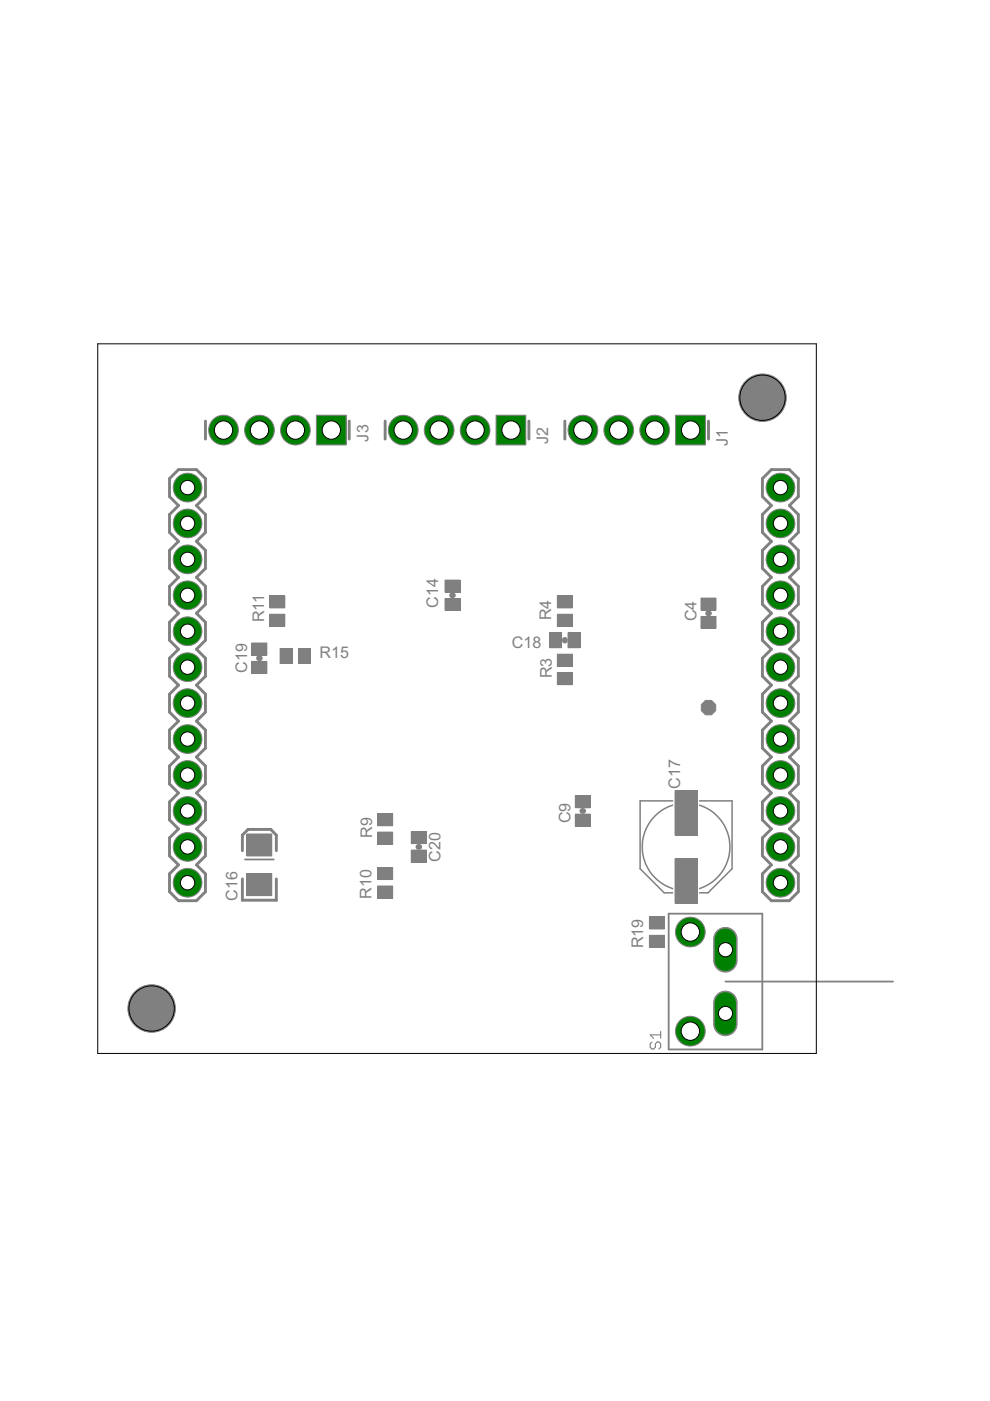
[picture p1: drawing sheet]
<svg xmlns="http://www.w3.org/2000/svg" width="210mm" height="297mm" viewBox="0 0 210 297" stroke-linecap="round" stroke-linejoin="round" font-family="sans-serif">
<defs><g id="words">
<g font-size="3.8" fill="#808080">
<text x="78.2" y="93.6" transform="rotate(-90 78.2 93.6)">J3</text>
<text x="116.2" y="94.1" transform="rotate(-90 116.2 94.1)">J2</text>
<text x="154.3" y="94.6" transform="rotate(-90 154.3 94.6)">J1</text>
<text x="56" y="131.9" transform="rotate(-90 56 131.9)">R11</text>
<text x="92.9" y="128.9" transform="rotate(-90 92.9 128.9)">C14</text>
<text x="116.9" y="131.6" transform="rotate(-90 116.9 131.6)">R4</text>
<text x="147.7" y="131.7" transform="rotate(-90 147.7 131.7)">C4</text>
<text x="108.5" y="137.4">C18</text>
<text x="52.4" y="142.7" transform="rotate(-90 52.4 142.7)">C19</text>
<text x="67.8" y="139.5">R15</text>
<text x="117" y="143.8" transform="rotate(-90 117 143.8)">R3</text>
<text x="144.2" y="167.3" transform="rotate(-90 144.2 167.3)">C17</text>
<text x="78.9" y="177.6" transform="rotate(-90 78.9 177.6)">R9</text>
<text x="121" y="174.6" transform="rotate(-90 121 174.6)">C9</text>
<text x="93.4" y="182.7" transform="rotate(-90 93.4 182.7)">C20</text>
<text x="50.4" y="191" transform="rotate(-90 50.4 191)">C16</text>
<text x="78.8" y="190.6" transform="rotate(-90 78.8 190.6)">R10</text>
<text x="136.4" y="201.1" transform="rotate(-90 136.4 201.1)">R19</text>
</g>
</g></defs>
<g fill="#808080" stroke="#808080" stroke-width=".21">
<circle cx="161.7" cy="84.3" r="5"/>
<circle cx="32.2" cy="213.8" r="5"/>
<circle cx="138.8" cy="91.2" r="3.2"/>
<circle cx="131.2" cy="91.2" r="3.2"/>
<circle cx="123.6" cy="91.2" r="3.2"/>
<circle cx="100.7" cy="91.2" r="3.2"/>
<circle cx="93.1" cy="91.2" r="3.2"/>
<circle cx="85.5" cy="91.2" r="3.2"/>
<circle cx="62.6" cy="91.2" r="3.2"/>
<circle cx="55" cy="91.2" r="3.2"/>
<circle cx="47.4" cy="91.2" r="3.2"/>
<circle cx="165.5" cy="103.4" r="3"/>
<circle cx="165.5" cy="111" r="3"/>
<circle cx="165.5" cy="118.6" r="3"/>
<circle cx="165.5" cy="126.2" r="3"/>
<circle cx="165.5" cy="133.8" r="3"/>
<circle cx="165.5" cy="141.5" r="3"/>
<circle cx="165.5" cy="149.1" r="3"/>
<circle cx="165.5" cy="156.7" r="3"/>
<circle cx="165.5" cy="164.3" r="3"/>
<circle cx="165.5" cy="171.9" r="3"/>
<circle cx="165.5" cy="179.6" r="3"/>
<circle cx="165.5" cy="187.2" r="3"/>
<circle cx="39.8" cy="103.4" r="3"/>
<circle cx="39.8" cy="111" r="3"/>
<circle cx="39.8" cy="118.6" r="3"/>
<circle cx="39.8" cy="126.2" r="3"/>
<circle cx="39.8" cy="133.8" r="3"/>
<circle cx="39.8" cy="141.5" r="3"/>
<circle cx="39.8" cy="149.1" r="3"/>
<circle cx="39.8" cy="156.7" r="3"/>
<circle cx="39.8" cy="164.3" r="3"/>
<circle cx="39.8" cy="171.9" r="3"/>
<circle cx="39.8" cy="179.6" r="3"/>
<circle cx="39.8" cy="187.2" r="3"/>
<circle cx="146.4" cy="218.6" r="3.2"/>
<circle cx="146.4" cy="197.6" r="3.2"/>
</g>
<g fill="#808080" stroke="#808080" stroke-width=".21">
<path d="M118.2 130.2h3.1v2.6h-3.1z"/>
<path d="M118.2 126.3h3.1v2.6h-3.1z"/>
<path d="M118.2 138.7h3.1v2.5h-3.1z"/>
<path d="M118.2 142.6h3.1v2.6h-3.1z"/>
<path d="M148.6 130.7h3.2v2.5h-3.2z"/>
<path d="M148.6 126.8h3.2v2.5h-3.2z"/>
<path d="M143.3 88h6.3v6.3h-6.3z"/>
<path d="M80.1 172.5h3.1v2.6h-3.1z"/>
<path d="M80.1 176.4h3.1v2.6h-3.1z"/>
<path d="M80.1 187.9h3.1v2.5h-3.1z"/>
<path d="M80.1 183.9h3.1v2.6h-3.1z"/>
<path d="M122 172.6h3.2v2.6h-3.2z"/>
<path d="M122 168.7h3.2v2.6h-3.2z"/>
<path d="M57.2 126.3h3.2v2.6h-3.2z"/>
<path d="M57.2 130.2h3.2v2.6h-3.2z"/>
<path d="M59.4 137.5h2.5v3.2h-2.5z"/>
<path d="M63.3 137.5h2.5v3.2h-2.5z"/>
<path d="M94.4 126.9h3.1v2.5h-3.1z"/>
<path d="M94.4 123h3.1v2.5h-3.1z"/>
<path d="M105.2 88h6.3v6.3h-6.3z"/>
<path d="M67.1 88h6.3v6.3h-6.3z"/>
<path d="M143.1 182h4.7v9.5h-4.7z"/>
<path d="M143.1 167.6h4.7v9.5h-4.7z"/>
<path d="M52.4 185.2h5.2v4.7h-5.2z"/>
<path d="M52.4 176.8h5.2v4.7h-5.2z"/>
<path d="M120.4 134.2h2.6v3.1h-2.6z"/>
<path d="M116.5 134.2h2.6v3.1h-2.6z"/>
<path d="M53.4 136.3h3.2v2.6h-3.2z"/>
<path d="M53.4 140.2h3.2v2.6h-3.2z"/>
<path d="M87.2 180.2h3.2v2.6h-3.2z"/>
<path d="M87.2 176.3h3.2v2.6h-3.2z"/>
<path d="M152.2 210.7a2.48 2.48 0 0 1 4.1 1.7v4.9a2.48 2.48 0 0 1-2.5 2.3 2.48 2.48 0 0 1-2.5-2.3v-4.9l.4-1.1z"/>
<path d="M151.9 197.5a2.48 2.48 0 0 1 2.7-.7 2.48 2.48 0 0 1 1.7 2.1v4.9a2.48 2.48 0 0 1-2.5 2.3 2.48 2.48 0 0 1-2.5-2.3v-4.9l.2-.7z"/>
<path d="M137.7 198.3h3.2v2.6h-3.2z"/>
<path d="M137.7 194.4h3.2v2.6h-3.2z"/>
<path d="M118.4 130.5h2.7v2.1h-2.7z"/>
<path d="M118.4 126.6h2.7v2.1h-2.7z"/>
<path d="M118.4 138.9h2.7v2.1h-2.7z"/>
<path d="M118.4 142.8h2.7v2.1h-2.7z"/>
<path d="M148.9 130.9h2.7v2.1h-2.7z"/>
<path d="M148.9 127h2.7v2.1h-2.7z"/>
<path d="M80.3 172.7h2.7v2.2h-2.7z"/>
<path d="M80.3 176.6h2.7v2.2h-2.7z"/>
<path d="M80.3 188.1h2.7v2.1h-2.7z"/>
<path d="M80.3 184.1h2.7v2.2h-2.7z"/>
<path d="M122.2 172.8h2.7v2.1h-2.7z"/>
<path d="M122.2 168.9h2.7v2.1h-2.7z"/>
<path d="M57.4 126.6h2.8v2.1h-2.8z"/>
<path d="M57.4 130.5h2.8v2.1h-2.8z"/>
<path d="M59.6 137.7h2.1v2.7h-2.1z"/>
<path d="M63.5 137.7h2.1v2.7h-2.1z"/>
<path d="M94.6 127.1h2.7v2.1h-2.7z"/>
<path d="M94.6 123.2h2.7v2.1h-2.7z"/>
<path d="M143.4 182.2h4.2v9.1h-4.2z"/>
<path d="M143.4 167.9h4.2v9h-4.2z"/>
<path d="M52.6 185.5h4.8v4.2h-4.8z"/>
<path d="M52.6 177.1h4.8v4.2h-4.8z"/>
<path d="M120.6 134.4h2.2v2.7h-2.2z"/>
<path d="M116.7 134.4h2.2v2.7h-2.2z"/>
<path d="M53.6 136.5h2.7v2.2h-2.7z"/>
<path d="M53.6 140.4h2.7v2.2h-2.7z"/>
<path d="M87.4 180.4h2.7v2.2h-2.7z"/>
<path d="M87.4 176.5h2.7v2.1h-2.7z"/>
<path d="M137.9 198.5h2.7v2.1h-2.7z"/>
<path d="M137.9 194.6h2.7v2.1h-2.7z"/>
<circle cx="150.2" cy="150" r="1.65"/>
</g>
<path d="M54.9 139.6h.2M95.8 126.2h.2M119.8 135.7v.1M150.1 130h.2M88.7 179.6h.2M123.5 171.9h.2" fill="none" stroke="#808080" stroke-width="1.2"/>
<path d="M43.6 89.3v3.8M74 89.3v3.8M81.7 89.3v3.8M112.1 89.3v3.8M119.8 89.3v3.8M150.2 89.3v3.8M35.9 101.5l1.9-1.9h3.9l1.9 1.9v3.8l-1.9 1.9 1.9 1.9v3.8l-1.9 1.9 1.9 1.9v3.8l-1.9 1.9 1.9 1.9v3.8l-1.9 1.9 1.9 1.9v3.8l-1.9 1.9 1.9 2v3.8l-1.9 1.9 1.9 1.9v3.8l-1.9 1.9 1.9 1.9v3.8l-1.9 1.9 1.9 1.9v3.8l-1.9 1.9 1.9 1.9v3.8l-1.9 1.9 1.9 2v3.8l-1.9 1.9 1.9 1.9v3.8l-1.9 1.9h-3.9l-1.9-1.9v-3.8l1.9-1.9-1.9-1.9v-3.8l1.9-2-1.9-1.9v-3.8l1.9-1.9-1.9-1.9v-3.8l1.9-1.9-1.9-1.9v-3.8l1.9-1.9-1.9-1.9v-3.8l1.9-1.9-1.9-1.9v-3.8l1.9-2-1.9-1.9v-3.8l1.9-1.9-1.9-1.9v-3.8l1.9-1.9-1.9-1.9v-3.8l1.9-1.9-1.9-1.9v-3.8l1.9-1.9-1.9-1.9zM161.6 101.5l2-1.9h3.8l1.9 1.9v3.8l-1.9 1.9 1.9 1.9v3.8l-1.9 1.9 1.9 1.9v3.8l-1.9 1.9 1.9 1.9v3.8l-1.9 1.9 1.9 1.9v3.8l-1.9 1.9 1.9 2v3.8l-1.9 1.9 1.9 1.9v3.8l-1.9 1.9 1.9 1.9v3.8l-1.9 1.9 1.9 1.9v3.8l-1.9 1.9 1.9 1.9v3.8l-1.9 1.9 1.9 2v3.8l-1.9 1.9 1.9 1.9v3.8l-1.9 1.9h-3.8l-2-1.9v-3.8l2-1.9-2-1.9v-3.8l2-2-2-1.9v-3.8l2-1.9-2-1.9v-3.8l2-1.9-2-1.9v-3.8l2-1.9-2-1.9v-3.8l2-1.9-2-1.9v-3.8l2-2-2-1.9v-3.8l2-1.9-2-1.9v-3.8l2-1.9-2-1.9v-3.8l2-1.9-2-1.9v-3.8l2-1.9-2-1.9zM51.4 180.4v-3.3l1.2-1.2h4.8l1.2 1.2v3.3M51.4 186.4v4.5h7.2v-4.5" fill="none" stroke="#808080" stroke-width=".61"/>
<path d="M142.6 170.7a9.3 9.3 0 0 0-6.4 8.9 9.3 9.3 0 0 0 6.4 8.8M142.6 169.8h-6.9v14.4l5.1 5.1h1.8M148.3 170.7a9.3 9.3 0 0 1 6.5 8.9 9.3 9.3 0 0 1-6.5 8.8M148.3 169.8h6.9v14.4l-5.1 5.1h-1.8" fill="none" stroke="#808080" stroke-width=".32"/>
<path d="M51.9 182.2h6.1M141.8 193.7h19.8v28.8h-19.8zM153.8 208.1h35.6" fill="none" stroke="#808080" stroke-width=".38"/>
<path d="M140.1 218.7v1.5M140.1 219.4h-2.2l.7 .8M138.2 220.9l-.3 .4v.7l.3 .4h.4l.4-.4v-.7l.3-.4h.4l.4 .4v.7l-.4 .4" fill="none" stroke="#808080" stroke-width=".23"/>
<path d="M143.5 88.3h5.8v5.8h-5.8z" fill="#008000" stroke="#008000" stroke-width=".21"/>
<circle cx="146.4" cy="91.2" r="1.95" fill="#fff" stroke="#000" stroke-width=".21"/>
<circle cx="138.8" cy="91.2" r="2.92" fill="#008000" stroke="#008000" stroke-width=".21"/>
<circle cx="138.8" cy="91.2" r="1.95" fill="#fff" stroke="#000" stroke-width=".21"/>
<circle cx="131.2" cy="91.2" r="2.92" fill="#008000" stroke="#008000" stroke-width=".21"/>
<circle cx="131.2" cy="91.2" r="1.95" fill="#fff" stroke="#000" stroke-width=".21"/>
<circle cx="123.6" cy="91.2" r="2.92" fill="#008000" stroke="#008000" stroke-width=".21"/>
<circle cx="123.6" cy="91.2" r="1.95" fill="#fff" stroke="#000" stroke-width=".21"/>
<path d="M105.4 88.3h5.9v5.8h-5.9z" fill="#008000" stroke="#008000" stroke-width=".21"/>
<circle cx="108.4" cy="91.2" r="1.95" fill="#fff" stroke="#000" stroke-width=".21"/>
<circle cx="100.7" cy="91.2" r="2.92" fill="#008000" stroke="#008000" stroke-width=".21"/>
<circle cx="100.7" cy="91.2" r="1.95" fill="#fff" stroke="#000" stroke-width=".21"/>
<circle cx="93.1" cy="91.2" r="2.92" fill="#008000" stroke="#008000" stroke-width=".21"/>
<circle cx="93.1" cy="91.2" r="1.95" fill="#fff" stroke="#000" stroke-width=".21"/>
<circle cx="85.5" cy="91.2" r="2.92" fill="#008000" stroke="#008000" stroke-width=".21"/>
<circle cx="85.5" cy="91.2" r="1.95" fill="#fff" stroke="#000" stroke-width=".21"/>
<path d="M67.3 88.3h5.9v5.8h-5.9z" fill="#008000" stroke="#008000" stroke-width=".21"/>
<circle cx="70.3" cy="91.2" r="1.95" fill="#fff" stroke="#000" stroke-width=".21"/>
<circle cx="62.6" cy="91.2" r="2.92" fill="#008000" stroke="#008000" stroke-width=".21"/>
<circle cx="62.6" cy="91.2" r="1.95" fill="#fff" stroke="#000" stroke-width=".21"/>
<circle cx="55" cy="91.2" r="2.92" fill="#008000" stroke="#008000" stroke-width=".21"/>
<circle cx="55" cy="91.2" r="1.95" fill="#fff" stroke="#000" stroke-width=".21"/>
<circle cx="47.4" cy="91.2" r="2.92" fill="#008000" stroke="#008000" stroke-width=".21"/>
<circle cx="47.4" cy="91.2" r="1.95" fill="#fff" stroke="#000" stroke-width=".21"/>
<circle cx="165.5" cy="103.4" r="2.82" fill="#008000" stroke="#008000" stroke-width=".21"/>
<circle cx="165.5" cy="103.4" r="1.52" fill="#fff" stroke="#000" stroke-width=".21"/>
<circle cx="165.5" cy="111" r="2.82" fill="#008000" stroke="#008000" stroke-width=".21"/>
<circle cx="165.5" cy="111" r="1.52" fill="#fff" stroke="#000" stroke-width=".21"/>
<circle cx="165.5" cy="118.6" r="2.82" fill="#008000" stroke="#008000" stroke-width=".21"/>
<circle cx="165.5" cy="118.6" r="1.52" fill="#fff" stroke="#000" stroke-width=".21"/>
<circle cx="165.5" cy="126.2" r="2.82" fill="#008000" stroke="#008000" stroke-width=".21"/>
<circle cx="165.5" cy="126.2" r="1.52" fill="#fff" stroke="#000" stroke-width=".21"/>
<circle cx="165.5" cy="133.8" r="2.82" fill="#008000" stroke="#008000" stroke-width=".21"/>
<circle cx="165.5" cy="133.8" r="1.52" fill="#fff" stroke="#000" stroke-width=".21"/>
<circle cx="165.5" cy="141.5" r="2.82" fill="#008000" stroke="#008000" stroke-width=".21"/>
<circle cx="165.5" cy="141.5" r="1.52" fill="#fff" stroke="#000" stroke-width=".21"/>
<circle cx="165.5" cy="149.1" r="2.82" fill="#008000" stroke="#008000" stroke-width=".21"/>
<circle cx="165.5" cy="149.1" r="1.52" fill="#fff" stroke="#000" stroke-width=".21"/>
<circle cx="165.5" cy="156.7" r="2.82" fill="#008000" stroke="#008000" stroke-width=".21"/>
<circle cx="165.5" cy="156.7" r="1.52" fill="#fff" stroke="#000" stroke-width=".21"/>
<circle cx="165.5" cy="164.3" r="2.82" fill="#008000" stroke="#008000" stroke-width=".21"/>
<circle cx="165.5" cy="164.3" r="1.52" fill="#fff" stroke="#000" stroke-width=".21"/>
<circle cx="165.5" cy="171.9" r="2.82" fill="#008000" stroke="#008000" stroke-width=".21"/>
<circle cx="165.5" cy="171.9" r="1.52" fill="#fff" stroke="#000" stroke-width=".21"/>
<circle cx="165.5" cy="179.6" r="2.82" fill="#008000" stroke="#008000" stroke-width=".21"/>
<circle cx="165.5" cy="179.6" r="1.52" fill="#fff" stroke="#000" stroke-width=".21"/>
<circle cx="165.5" cy="187.2" r="2.82" fill="#008000" stroke="#008000" stroke-width=".21"/>
<circle cx="165.5" cy="187.2" r="1.52" fill="#fff" stroke="#000" stroke-width=".21"/>
<circle cx="39.8" cy="103.4" r="2.82" fill="#008000" stroke="#008000" stroke-width=".21"/>
<circle cx="39.8" cy="103.4" r="1.52" fill="#fff" stroke="#000" stroke-width=".21"/>
<circle cx="39.8" cy="111" r="2.82" fill="#008000" stroke="#008000" stroke-width=".21"/>
<circle cx="39.8" cy="111" r="1.52" fill="#fff" stroke="#000" stroke-width=".21"/>
<circle cx="39.8" cy="118.6" r="2.82" fill="#008000" stroke="#008000" stroke-width=".21"/>
<circle cx="39.8" cy="118.6" r="1.52" fill="#fff" stroke="#000" stroke-width=".21"/>
<circle cx="39.8" cy="126.2" r="2.82" fill="#008000" stroke="#008000" stroke-width=".21"/>
<circle cx="39.8" cy="126.2" r="1.52" fill="#fff" stroke="#000" stroke-width=".21"/>
<circle cx="39.8" cy="133.8" r="2.82" fill="#008000" stroke="#008000" stroke-width=".21"/>
<circle cx="39.8" cy="133.8" r="1.52" fill="#fff" stroke="#000" stroke-width=".21"/>
<circle cx="39.8" cy="141.5" r="2.82" fill="#008000" stroke="#008000" stroke-width=".21"/>
<circle cx="39.8" cy="141.5" r="1.52" fill="#fff" stroke="#000" stroke-width=".21"/>
<circle cx="39.8" cy="149.1" r="2.82" fill="#008000" stroke="#008000" stroke-width=".21"/>
<circle cx="39.8" cy="149.1" r="1.52" fill="#fff" stroke="#000" stroke-width=".21"/>
<circle cx="39.8" cy="156.7" r="2.82" fill="#008000" stroke="#008000" stroke-width=".21"/>
<circle cx="39.8" cy="156.7" r="1.52" fill="#fff" stroke="#000" stroke-width=".21"/>
<circle cx="39.8" cy="164.3" r="2.82" fill="#008000" stroke="#008000" stroke-width=".21"/>
<circle cx="39.8" cy="164.3" r="1.52" fill="#fff" stroke="#000" stroke-width=".21"/>
<circle cx="39.8" cy="171.9" r="2.82" fill="#008000" stroke="#008000" stroke-width=".21"/>
<circle cx="39.8" cy="171.9" r="1.52" fill="#fff" stroke="#000" stroke-width=".21"/>
<circle cx="39.8" cy="179.6" r="2.82" fill="#008000" stroke="#008000" stroke-width=".21"/>
<circle cx="39.8" cy="179.6" r="1.52" fill="#fff" stroke="#000" stroke-width=".21"/>
<circle cx="39.8" cy="187.2" r="2.82" fill="#008000" stroke="#008000" stroke-width=".21"/>
<circle cx="39.8" cy="187.2" r="1.52" fill="#fff" stroke="#000" stroke-width=".21"/>
<path d="M153.8 212.6v4.5" fill="none" stroke="#008000" stroke-width="4.5"/>
<circle cx="153.8" cy="214.9" r="1.5" fill="#fff" stroke="#000" stroke-width=".21"/>
<path d="M153.8 199.1v4.5" fill="none" stroke="#008000" stroke-width="4.5"/>
<circle cx="153.8" cy="201.4" r="1.5" fill="#fff" stroke="#000" stroke-width=".21"/>
<circle cx="146.4" cy="218.6" r="2.92" fill="#008000" stroke="#008000" stroke-width=".21"/>
<circle cx="146.4" cy="218.6" r="1.95" fill="#fff" stroke="#000" stroke-width=".21"/>
<circle cx="146.4" cy="197.6" r="2.92" fill="#008000" stroke="#008000" stroke-width=".21"/>
<circle cx="146.4" cy="197.6" r="1.95" fill="#fff" stroke="#000" stroke-width=".21"/>
<g fill="none" stroke="#000" stroke-width=".21">
<path d="M20.7 72.9h152.4v150.5h-152.4z"/>
<circle cx="161.7" cy="84.3" r="4.8"/>
<circle cx="32.2" cy="213.8" r="4.8"/>
</g>
<use href="#words"/>
</svg>
